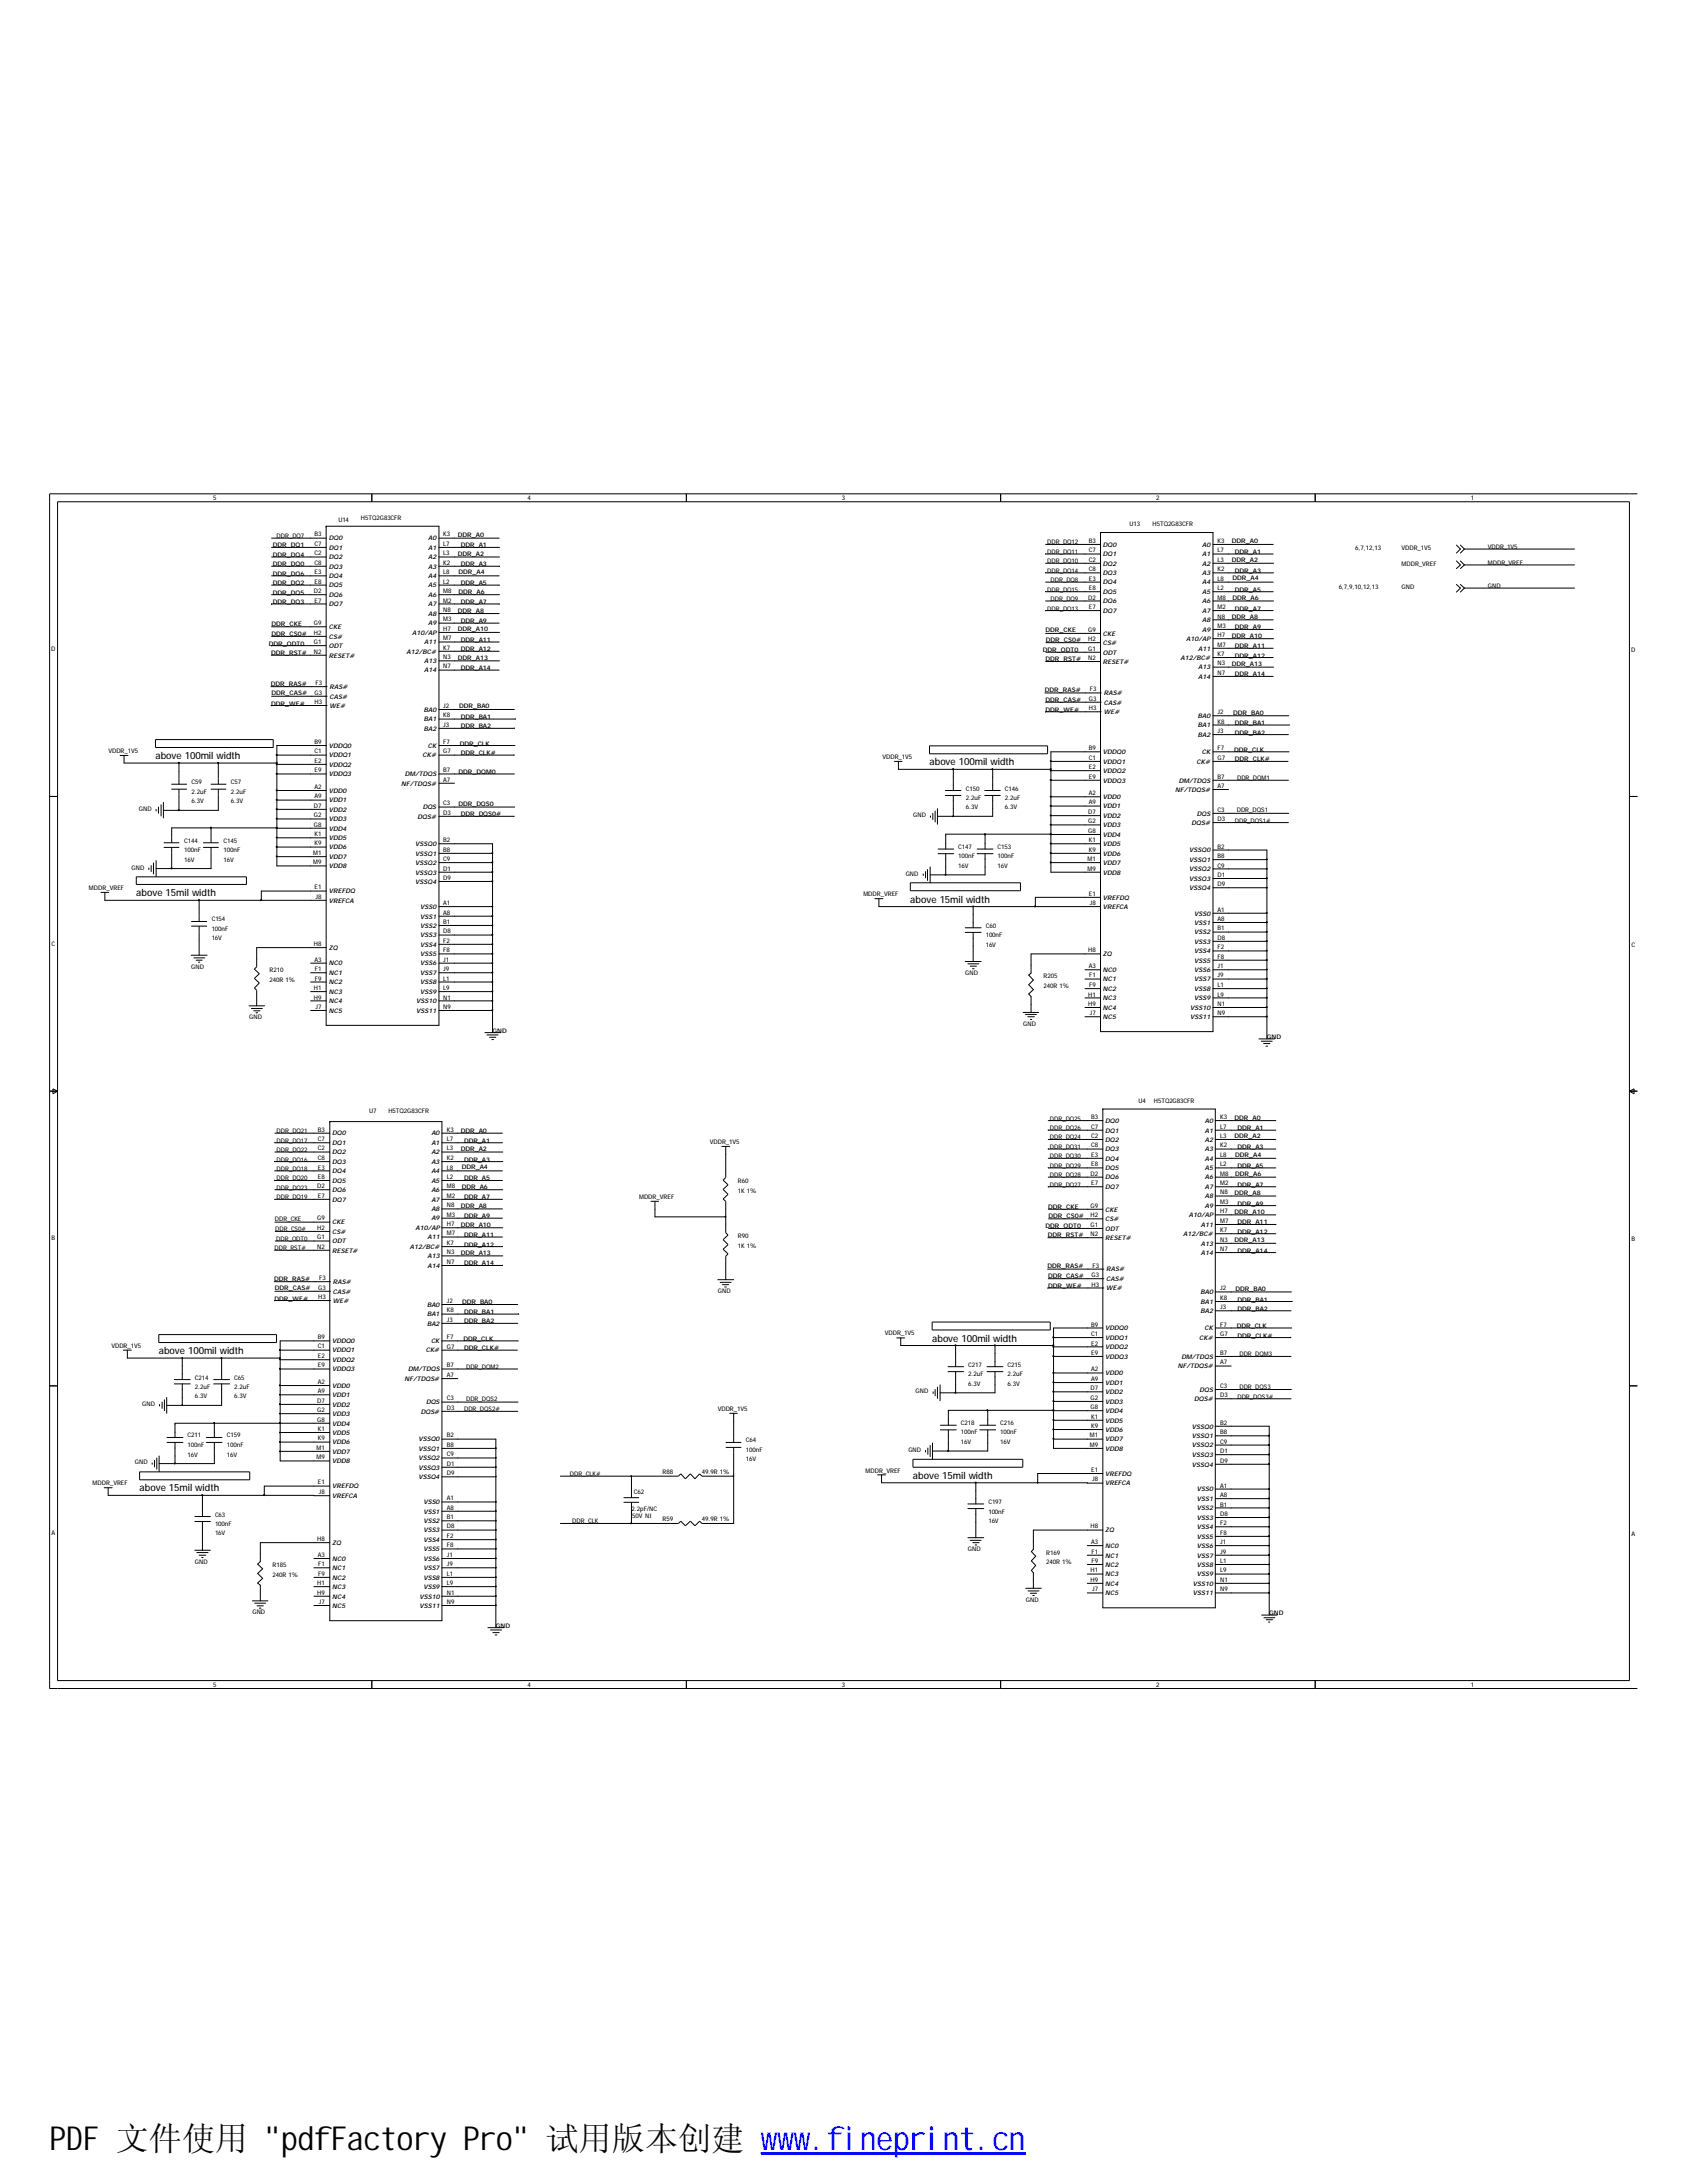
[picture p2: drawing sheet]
<svg xmlns="http://www.w3.org/2000/svg" width="216mm" height="279mm" viewBox="0 0 216 279" stroke-linecap="round" stroke-linejoin="round" font-family="sans-serif">
<defs><g id="words">
<text font-size="4.2" x="6.3" y="275.2">PDF 文件使用 &quot;pdfFactory Pro&quot; 试用版本创建 www.fineprint.cn</text>
<g font-size="1.3">
<text x="19.9" y="97.2">above 100mil width</text>
<text x="119" y="98">above 100mil width</text>
<text x="17.4" y="114.7">above 15mil width</text>
<text x="116.5" y="115.5">above 15mil width</text>
<text x="20.3" y="173.3">above 100mil width</text>
<text x="119.3" y="171.7">above 100mil width</text>
<text x="17.9" y="190.9">above 15mil width</text>
<text x="116.8" y="189.3">above 15mil width</text>
</g>
<g font-size=".8">
<text x="27.3" y="64">5</text>
<text x="67.5" y="64">4</text>
<text x="107.7" y="64">3</text>
<text x="148" y="64">2</text>
<text x="188.2" y="64">1</text>
<text x="34.9" y="70.1">DDR_DQ1</text>
<text x="34.9" y="71.3">DDR_DQ4</text>
<text x="35.4" y="68.9">DDR_DQ7</text>
<text x="40.3" y="69.9">C7</text>
<text x="40.3" y="71.1">C2</text>
<text x="40.3" y="68.7">B3</text>
<text x="42.1" y="69.2">DQ0</text>
<text x="42.1" y="70.4">DQ1</text>
<text x="42.1" y="71.6">DQ2</text>
<text x="43.3" y="66.8">U14</text>
<text x="46.2" y="66.6">H5TQ2G83CFR</text>
<text x="54.8" y="69.2">A0</text>
<text x="54.8" y="70.4">A1</text>
<text x="54.8" y="71.6">A2</text>
<text x="56.7" y="68.7">K3</text>
<text x="56.7" y="69.9">L7</text>
<text x="56.7" y="71.1">L3</text>
<text x="58.6" y="68.7">DDR_A0</text>
<text x="58.6" y="71.2">DDR_A2</text>
<text x="59" y="70.1">DDR_A1</text>
<text x="134" y="69.7">DDR_DQ12</text>
<text x="134" y="70.9">DDR_DQ11</text>
<text x="139.4" y="69.5">B3</text>
<text x="139.4" y="70.7">C7</text>
<text x="139.4" y="71.9">C2</text>
<text x="141.1" y="70">DQ0</text>
<text x="141.1" y="71.2">DQ1</text>
<text x="144.6" y="67.4">U13</text>
<text x="147.5" y="67.3">H5TQ2G83CFR</text>
<text x="153.8" y="70">A0</text>
<text x="153.8" y="71.2">A1</text>
<text x="155.8" y="69.5">K3</text>
<text x="155.8" y="70.7">L7</text>
<text x="155.8" y="71.9">L3</text>
<text x="157.6" y="69.6">DDR_A0</text>
<text x="157.6" y="72">DDR_A2</text>
<text x="158" y="70.9">DDR_A1</text>
<text x="173.4" y="70.4">6,7,12,13</text>
<text x="179.4" y="70.4">VDDR_1V5</text>
<text x="190.4" y="70.3">VDDR_1V5</text>
<text x="34.9" y="72.5">DDR_DQ0</text>
<text x="34.9" y="73.7">DDR_DQ6</text>
<text x="34.9" y="74.9">DDR_DQ2</text>
<text x="34.9" y="76.1">DDR_DQ5</text>
<text x="34.9" y="77.3">DDR_DQ3</text>
<text x="40.2" y="75.9">D2</text>
<text x="40.3" y="72.3">C8</text>
<text x="40.3" y="73.5">E3</text>
<text x="40.3" y="74.7">E8</text>
<text x="40.3" y="77.1">E7</text>
<text x="42.1" y="72.8">DQ3</text>
<text x="42.1" y="74">DQ4</text>
<text x="42.1" y="75.2">DQ5</text>
<text x="42.1" y="76.4">DQ6</text>
<text x="42.1" y="77.6">DQ7</text>
<text x="54.8" y="72.8">A3</text>
<text x="54.8" y="74">A4</text>
<text x="54.8" y="75.2">A5</text>
<text x="54.8" y="76.4">A6</text>
<text x="54.8" y="77.6">A7</text>
<text x="56.7" y="72.3">K2</text>
<text x="56.7" y="73.5">L8</text>
<text x="56.7" y="74.7">L2</text>
<text x="56.7" y="75.9">M8</text>
<text x="56.7" y="77.1">M2</text>
<text x="58.7" y="73.5">DDR_A4</text>
<text x="58.7" y="76">DDR_A6</text>
<text x="59" y="72.5">DDR_A3</text>
<text x="59" y="74.9">DDR_A5</text>
<text x="59" y="77.3">DDR_A7</text>
<text x="134" y="72.1">DDR_DQ10</text>
<text x="134" y="73.3">DDR_DQ14</text>
<text x="134" y="75.7">DDR_DQ15</text>
<text x="134.5" y="74.5">DDR_DQ8</text>
<text x="134.5" y="76.9">DDR_DQ9</text>
<text x="139.3" y="76.8">D2</text>
<text x="139.4" y="73.1">C8</text>
<text x="139.4" y="74.3">E3</text>
<text x="139.4" y="75.5">E8</text>
<text x="139.4" y="77.9">E7</text>
<text x="141.1" y="72.4">DQ2</text>
<text x="141.1" y="73.6">DQ3</text>
<text x="141.1" y="74.8">DQ4</text>
<text x="141.1" y="76">DQ5</text>
<text x="141.1" y="77.2">DQ6</text>
<text x="153.8" y="72.4">A2</text>
<text x="153.8" y="73.6">A3</text>
<text x="153.8" y="74.8">A4</text>
<text x="153.8" y="76">A5</text>
<text x="153.8" y="77.2">A6</text>
<text x="155.8" y="73.1">K2</text>
<text x="155.8" y="74.3">L8</text>
<text x="155.8" y="75.5">L2</text>
<text x="155.8" y="76.8">M8</text>
<text x="155.8" y="77.9">M2</text>
<text x="157.7" y="74.3">DDR_A4</text>
<text x="157.7" y="76.8">DDR_A6</text>
<text x="158" y="73.3">DDR_A3</text>
<text x="158" y="75.7">DDR_A5</text>
<text x="171.3" y="75.4">6,7,9,10,12,13</text>
<text x="179.4" y="72.4">MDDR_VREF</text>
<text x="179.4" y="75.4">GND</text>
<text x="190.4" y="75.3">GND</text>
<text x="190.4" y="72.3">MDDR_VREF</text>
<text x="6.6" y="83.3">D</text>
<text x="34.4" y="82.6">DDR_ODT0</text>
<text x="34.7" y="83.8">DDR_RST#</text>
<text x="34.8" y="80.1">DDR_CKE</text>
<text x="34.8" y="81.4">DDR_CS0#</text>
<text x="40.2" y="80.1">G9</text>
<text x="40.2" y="81.2">H2</text>
<text x="40.2" y="82.5">G1</text>
<text x="40.2" y="83.7">N2</text>
<text x="42.1" y="80.5">CKE</text>
<text x="42.1" y="81.7">CS#</text>
<text x="42.1" y="82.9">ODT</text>
<text x="52" y="83.7">A12/BC#</text>
<text x="52.7" y="81.2">A10/AP</text>
<text x="54.3" y="82.5">A11</text>
<text x="54.8" y="78.8">A8</text>
<text x="54.8" y="80.1">A9</text>
<text x="56.7" y="78.3">N8</text>
<text x="56.7" y="79.5">M3</text>
<text x="56.7" y="80.7">H7</text>
<text x="56.7" y="82">M7</text>
<text x="56.7" y="83.1">K7</text>
<text x="58.6" y="78.4">DDR_A8</text>
<text x="58.6" y="80.8">DDR_A10</text>
<text x="59" y="79.8">DDR_A9</text>
<text x="59" y="82.2">DDR_A11</text>
<text x="59" y="83.4">DDR_A12</text>
<text x="133.5" y="83.5">DDR_ODT0</text>
<text x="133.8" y="80.9">DDR_CKE</text>
<text x="133.9" y="82.2">DDR_CS0#</text>
<text x="134" y="78.1">DDR_DQ13</text>
<text x="139.3" y="80.9">G9</text>
<text x="139.3" y="82.1">H2</text>
<text x="139.3" y="83.3">G1</text>
<text x="141.1" y="78.4">DQ7</text>
<text x="141.1" y="81.4">CKE</text>
<text x="141.1" y="82.5">CS#</text>
<text x="141.1" y="83.8">ODT</text>
<text x="151.8" y="82">A10/AP</text>
<text x="153.3" y="83.3">A11</text>
<text x="153.8" y="78.4">A7</text>
<text x="153.8" y="79.6">A8</text>
<text x="153.8" y="80.9">A9</text>
<text x="155.8" y="79.2">N8</text>
<text x="155.8" y="80.3">M3</text>
<text x="155.8" y="81.6">H7</text>
<text x="155.8" y="82.8">M7</text>
<text x="155.8" y="84">K7</text>
<text x="157.6" y="79.2">DDR_A8</text>
<text x="157.6" y="81.6">DDR_A10</text>
<text x="158" y="78.1">DDR_A7</text>
<text x="158" y="80.6">DDR_A9</text>
<text x="158" y="83">DDR_A11</text>
<text x="208.7" y="83.4">D</text>
<text x="34.7" y="87.8">DDR_RAS#</text>
<text x="34.8" y="89">DDR_CAS#</text>
<text x="40.3" y="88.9">G3</text>
<text x="40.4" y="87.7">F3</text>
<text x="42.1" y="84.2">RESET#</text>
<text x="42.2" y="88.2">RAS#</text>
<text x="42.2" y="89.4">CAS#</text>
<text x="54.3" y="84.9">A13</text>
<text x="54.3" y="86.1">A14</text>
<text x="56.7" y="84.4">N3</text>
<text x="56.7" y="85.6">N7</text>
<text x="58.6" y="84.5">DDR_A13</text>
<text x="59" y="85.8">DDR_A14</text>
<text x="133.7" y="88.6">DDR_RAS#</text>
<text x="133.8" y="84.6">DDR_RST#</text>
<text x="133.8" y="89.8">DDR_CAS#</text>
<text x="139.3" y="84.5">N2</text>
<text x="139.4" y="89.7">G3</text>
<text x="139.5" y="88.5">F3</text>
<text x="141.1" y="85">RESET#</text>
<text x="141.3" y="89">RAS#</text>
<text x="151.1" y="84.5">A12/BC#</text>
<text x="153.3" y="85.7">A13</text>
<text x="153.3" y="86.9">A14</text>
<text x="155.8" y="85.2">N3</text>
<text x="155.8" y="86.4">N7</text>
<text x="157.6" y="85.3">DDR_A13</text>
<text x="158" y="84.2">DDR_A12</text>
<text x="158" y="86.6">DDR_A14</text>
<text x="34.7" y="90.3">DDR_WE#</text>
<text x="40.3" y="90.1">H3</text>
<text x="40.3" y="95.2">B9</text>
<text x="42.1" y="95.7">VDDQ0</text>
<text x="42.2" y="90.6">WE#</text>
<text x="54.2" y="91.1">BA0</text>
<text x="54.2" y="92.3">BA1</text>
<text x="54.2" y="93.5">BA2</text>
<text x="54.7" y="95.7">CK</text>
<text x="56.7" y="90.6">J2</text>
<text x="56.7" y="91.8">K8</text>
<text x="56.7" y="93">J3</text>
<text x="56.7" y="95.2">F7</text>
<text x="58.8" y="90.7">DDR_BA0</text>
<text x="58.8" y="95.4">DDR_CLK</text>
<text x="59" y="92">DDR_BA1</text>
<text x="59" y="93.2">DDR_BA2</text>
<text x="133.8" y="91.1">DDR_WE#</text>
<text x="139.4" y="90.9">H3</text>
<text x="141.3" y="90.2">CAS#</text>
<text x="141.3" y="91.4">WE#</text>
<text x="153.3" y="91.9">BA0</text>
<text x="153.3" y="93.1">BA1</text>
<text x="153.3" y="94.3">BA2</text>
<text x="155.8" y="91.4">J2</text>
<text x="155.8" y="92.6">K8</text>
<text x="155.8" y="93.8">J3</text>
<text x="157.8" y="91.5">DDR_BA0</text>
<text x="158" y="92.8">DDR_BA1</text>
<text x="158" y="94">DDR_BA2</text>
<text x="13.9" y="96.4">VDDR_1V5</text>
<text x="24.5" y="100.4">C59</text>
<text x="24.5" y="101.6">2.2uF</text>
<text x="29.5" y="100.4">C57</text>
<text x="29.5" y="101.6">2.2uF</text>
<text x="40.3" y="96.4">C1</text>
<text x="40.3" y="97.6">E2</text>
<text x="40.3" y="98.8">E9</text>
<text x="40.3" y="101">A2</text>
<text x="42.1" y="96.9">VDDQ1</text>
<text x="42.1" y="98.1">VDDQ2</text>
<text x="42.1" y="99.4">VDDQ3</text>
<text x="42.1" y="101.5">VDD0</text>
<text x="51.4" y="100.5">NF/TDQS#</text>
<text x="51.8" y="99.4">DM/TDQS</text>
<text x="54.1" y="96.9">CK#</text>
<text x="56.7" y="96.4">G7</text>
<text x="56.7" y="98.8">B7</text>
<text x="56.7" y="100">A7</text>
<text x="58.7" y="99">DDR_DQM0</text>
<text x="59" y="96.6">DDR_CLK#</text>
<text x="112.9" y="97.2">VDDR_1V5</text>
<text x="123.6" y="101.2">C150</text>
<text x="128.6" y="101.2">C146</text>
<text x="139.4" y="96.1">B9</text>
<text x="139.4" y="97.2">C1</text>
<text x="139.4" y="98.5">E2</text>
<text x="139.4" y="99.7">E9</text>
<text x="139.4" y="101.8">A2</text>
<text x="141.1" y="96.5">VDDQ0</text>
<text x="141.1" y="97.7">VDDQ1</text>
<text x="141.1" y="98.9">VDDQ2</text>
<text x="141.1" y="100.2">VDDQ3</text>
<text x="150.4" y="101.3">NF/TDQS#</text>
<text x="150.9" y="100.2">DM/TDQS</text>
<text x="153.1" y="97.7">CK#</text>
<text x="153.8" y="96.5">CK</text>
<text x="155.8" y="96.1">F7</text>
<text x="155.8" y="97.2">G7</text>
<text x="155.8" y="99.7">B7</text>
<text x="155.8" y="100.9">A7</text>
<text x="157.9" y="96.2">DDR_CLK</text>
<text x="158" y="97.5">DDR_CLK#</text>
<text x="158.3" y="99.9">DDR_DQM1</text>
<text x="17.8" y="103.8">GND</text>
<text x="23.6" y="107.9">C144</text>
<text x="24.5" y="102.8">6.3V</text>
<text x="28.6" y="107.9">C145</text>
<text x="29.5" y="102.8">6.3V</text>
<text x="40.2" y="103.4">D7</text>
<text x="40.2" y="104.6">G2</text>
<text x="40.2" y="105.8">G8</text>
<text x="40.3" y="102.2">A9</text>
<text x="40.3" y="107">K1</text>
<text x="42.1" y="102.7">VDD1</text>
<text x="42.1" y="103.9">VDD2</text>
<text x="42.1" y="105.1">VDD3</text>
<text x="42.1" y="106.3">VDD4</text>
<text x="42.1" y="107.5">VDD5</text>
<text x="53.4" y="104.8">DQS#</text>
<text x="54.1" y="103.6">DQS</text>
<text x="56.7" y="103.1">C3</text>
<text x="56.7" y="104.3">D3</text>
<text x="56.7" y="107.8">B2</text>
<text x="58.7" y="103.2">DDR_DQS0</text>
<text x="59" y="104.5">DDR_DQS0#</text>
<text x="116.9" y="104.6">GND</text>
<text x="123.6" y="103.6">6.3V</text>
<text x="123.6" y="102.4">2.2uF</text>
<text x="128.6" y="103.6">6.3V</text>
<text x="128.6" y="102.4">2.2uF</text>
<text x="139.3" y="104.2">D7</text>
<text x="139.3" y="105.4">G2</text>
<text x="139.3" y="106.6">G8</text>
<text x="139.4" y="103">A9</text>
<text x="139.4" y="107.8">K1</text>
<text x="141.1" y="102.3">VDD0</text>
<text x="141.1" y="103.5">VDD1</text>
<text x="141.1" y="104.7">VDD2</text>
<text x="141.1" y="105.9">VDD3</text>
<text x="141.1" y="107.1">VDD4</text>
<text x="152.5" y="105.6">DQS#</text>
<text x="153.2" y="104.4">DQS</text>
<text x="155.8" y="103.9">C3</text>
<text x="155.8" y="105.1">D3</text>
<text x="158" y="105.3">DDR_DQS1#</text>
<text x="158.3" y="104">DDR_DQS1</text>
<text x="11.4" y="113.9">MDDR_VREF</text>
<text x="16.8" y="111.3">GND</text>
<text x="23.6" y="110.3">16V</text>
<text x="23.6" y="109.1">100nF</text>
<text x="28.6" y="110.3">16V</text>
<text x="28.6" y="109.1">100nF</text>
<text x="40.1" y="109.4">M1</text>
<text x="40.1" y="110.6">M9</text>
<text x="40.3" y="108.2">K9</text>
<text x="40.3" y="113.8">E1</text>
<text x="42.1" y="108.7">VDD6</text>
<text x="42.1" y="109.9">VDD7</text>
<text x="42.1" y="111.1">VDD8</text>
<text x="53.1" y="108.3">VSSQ0</text>
<text x="53.1" y="109.5">VSSQ1</text>
<text x="53.1" y="110.7">VSSQ2</text>
<text x="53.1" y="111.9">VSSQ3</text>
<text x="53.1" y="113.1">VSSQ4</text>
<text x="56.7" y="109">B8</text>
<text x="56.7" y="110.2">C9</text>
<text x="56.7" y="111.4">D1</text>
<text x="56.7" y="112.6">D9</text>
<text x="115.9" y="112.1">GND</text>
<text x="122.6" y="108.7">C147</text>
<text x="122.6" y="111.1">16V</text>
<text x="122.6" y="109.9">100nF</text>
<text x="127.7" y="108.7">C153</text>
<text x="127.7" y="111.1">16V</text>
<text x="127.7" y="109.9">100nF</text>
<text x="139.2" y="110.2">M1</text>
<text x="139.2" y="111.4">M9</text>
<text x="139.4" y="109">K9</text>
<text x="141.1" y="108.3">VDD5</text>
<text x="141.1" y="109.5">VDD6</text>
<text x="141.1" y="110.7">VDD7</text>
<text x="141.1" y="111.9">VDD8</text>
<text x="152.2" y="109.1">VSSQ0</text>
<text x="152.2" y="110.3">VSSQ1</text>
<text x="152.2" y="111.5">VSSQ2</text>
<text x="152.2" y="112.7">VSSQ3</text>
<text x="152.2" y="113.9">VSSQ4</text>
<text x="155.8" y="108.6">B2</text>
<text x="155.8" y="109.8">B8</text>
<text x="155.8" y="111">C9</text>
<text x="155.8" y="112.2">D1</text>
<text x="155.8" y="113.5">D9</text>
<text x="27.1" y="117.9">C154</text>
<text x="27.1" y="119.2">100nF</text>
<text x="40.4" y="115">J8</text>
<text x="42.1" y="114.3">VREFDQ</text>
<text x="42.1" y="115.5">VREFCA</text>
<text x="53.8" y="116.3">VSS0</text>
<text x="53.8" y="117.6">VSS1</text>
<text x="53.8" y="118.7">VSS2</text>
<text x="53.8" y="120">VSS3</text>
<text x="56.7" y="115.9">A1</text>
<text x="56.7" y="117.1">A8</text>
<text x="56.7" y="118.3">B1</text>
<text x="56.7" y="119.5">D8</text>
<text x="110.5" y="114.7">MDDR_VREF</text>
<text x="126.2" y="118.7">C60</text>
<text x="126.2" y="120">100nF</text>
<text x="139.4" y="114.6">E1</text>
<text x="139.5" y="115.9">J8</text>
<text x="141.1" y="115.1">VREFDQ</text>
<text x="141.1" y="116.3">VREFCA</text>
<text x="152.8" y="117.2">VSS0</text>
<text x="152.8" y="118.4">VSS1</text>
<text x="152.8" y="119.6">VSS2</text>
<text x="155.8" y="116.7">A1</text>
<text x="155.8" y="117.9">A8</text>
<text x="155.8" y="119.1">B1</text>
<text x="6.6" y="121">C</text>
<text x="24.5" y="124">GND</text>
<text x="27.1" y="120.4">16V</text>
<text x="34.5" y="124.4">R210</text>
<text x="34.5" y="125.6">240R 1%</text>
<text x="40.2" y="121.1">H8</text>
<text x="40.3" y="123.1">A3</text>
<text x="40.3" y="124.3">F1</text>
<text x="40.3" y="125.5">F9</text>
<text x="42.1" y="121.6">ZQ</text>
<text x="42.1" y="123.6">NC0</text>
<text x="42.1" y="124.8">NC1</text>
<text x="42.1" y="126">NC2</text>
<text x="53.8" y="121.2">VSS4</text>
<text x="53.8" y="122.4">VSS5</text>
<text x="53.8" y="123.6">VSS6</text>
<text x="53.8" y="124.8">VSS7</text>
<text x="53.8" y="126">VSS8</text>
<text x="56.7" y="120.7">F2</text>
<text x="56.7" y="121.9">F8</text>
<text x="56.7" y="123.1">J1</text>
<text x="56.7" y="124.3">J9</text>
<text x="56.7" y="125.5">L1</text>
<text x="123.5" y="124.8">GND</text>
<text x="126.2" y="121.2">16V</text>
<text x="133.6" y="125.2">R205</text>
<text x="139.3" y="121.9">H8</text>
<text x="139.4" y="123.9">A3</text>
<text x="139.4" y="125.1">F1</text>
<text x="141.1" y="122.4">ZQ</text>
<text x="141.1" y="124.4">NC0</text>
<text x="141.1" y="125.6">NC1</text>
<text x="152.8" y="120.8">VSS3</text>
<text x="152.8" y="122">VSS4</text>
<text x="152.8" y="123.2">VSS5</text>
<text x="152.8" y="124.4">VSS6</text>
<text x="152.8" y="125.6">VSS7</text>
<text x="155.8" y="120.3">D8</text>
<text x="155.8" y="121.5">F2</text>
<text x="155.8" y="122.7">F8</text>
<text x="155.8" y="123.9">J1</text>
<text x="155.8" y="125.1">J9</text>
<text x="208.8" y="121.2">C</text>
<text x="31.9" y="130.5">GND</text>
<text x="40.2" y="126.7">H1</text>
<text x="40.2" y="127.9">H9</text>
<text x="40.4" y="129.1">J7</text>
<text x="42.1" y="127.2">NC3</text>
<text x="42.1" y="128.4">NC4</text>
<text x="42.1" y="129.6">NC5</text>
<text x="53.3" y="128.4">VSS10</text>
<text x="53.3" y="129.6">VSS11</text>
<text x="53.8" y="127.2">VSS9</text>
<text x="56.7" y="126.7">L9</text>
<text x="56.7" y="127.9">N1</text>
<text x="56.7" y="129.1">N9</text>
<text x="130.9" y="131.3">GND</text>
<text x="133.6" y="126.4">240R 1%</text>
<text x="139.3" y="127.6">H1</text>
<text x="139.3" y="128.7">H9</text>
<text x="139.4" y="126.3">F9</text>
<text x="139.5" y="130">J7</text>
<text x="141.1" y="126.8">NC2</text>
<text x="141.1" y="128">NC3</text>
<text x="141.1" y="129.2">NC4</text>
<text x="141.1" y="130.4">NC5</text>
<text x="152.3" y="129.2">VSS10</text>
<text x="152.3" y="130.4">VSS11</text>
<text x="152.8" y="126.8">VSS8</text>
<text x="152.8" y="128">VSS9</text>
<text x="155.8" y="126.3">L1</text>
<text x="155.8" y="127.6">L9</text>
<text x="155.8" y="128.7">N1</text>
<text x="155.8" y="130">N9</text>
<text x="63" y="132.2">GND</text>
<text x="162.1" y="133">GND</text>
<text x="47.2" y="142.5">U7</text>
<text x="49.7" y="142.4">H5TQ2G83CFR</text>
<text x="134.4" y="143.4">DDR_DQ25</text>
<text x="139.7" y="143.2">B3</text>
<text x="141.4" y="143.7">DQ0</text>
<text x="145.7" y="141.2">U4</text>
<text x="147.7" y="141.1">H5TQ2G83CFR</text>
<text x="154.2" y="143.7">A0</text>
<text x="156.2" y="143.2">K3</text>
<text x="158" y="143.3">DDR_A0</text>
<text x="35.4" y="145">DDR_DQ21</text>
<text x="35.4" y="146.3">DDR_DQ17</text>
<text x="35.4" y="147.4">DDR_DQ22</text>
<text x="35.4" y="148.7">DDR_DQ16</text>
<text x="35.4" y="149.9">DDR_DQ18</text>
<text x="40.7" y="146">C7</text>
<text x="40.7" y="147.2">C2</text>
<text x="40.7" y="148.5">C8</text>
<text x="40.7" y="149.7">E3</text>
<text x="40.7" y="144.8">B3</text>
<text x="42.5" y="145.3">DQ0</text>
<text x="42.5" y="146.6">DQ1</text>
<text x="42.5" y="147.7">DQ2</text>
<text x="42.5" y="149">DQ3</text>
<text x="55.2" y="145.3">A0</text>
<text x="55.2" y="146.6">A1</text>
<text x="55.2" y="147.7">A2</text>
<text x="55.2" y="149">A3</text>
<text x="57.2" y="144.8">K3</text>
<text x="57.2" y="146.1">L7</text>
<text x="57.2" y="147.2">L3</text>
<text x="57.2" y="148.5">K2</text>
<text x="57.2" y="149.7">L8</text>
<text x="59" y="144.9">DDR_A0</text>
<text x="59" y="147.4">DDR_A2</text>
<text x="59.1" y="149.6">DDR_A4</text>
<text x="59.4" y="146.3">DDR_A1</text>
<text x="59.4" y="148.7">DDR_A3</text>
<text x="90.8" y="146.4">VDDR_1V5</text>
<text x="134.4" y="144.7">DDR_DQ26</text>
<text x="134.4" y="145.8">DDR_DQ24</text>
<text x="134.4" y="147.1">DDR_DQ31</text>
<text x="134.4" y="148.3">DDR_DQ30</text>
<text x="134.4" y="149.5">DDR_DQ29</text>
<text x="139.7" y="144.4">C7</text>
<text x="139.7" y="145.6">C2</text>
<text x="139.7" y="146.9">C8</text>
<text x="139.7" y="148">E3</text>
<text x="139.7" y="149.3">E8</text>
<text x="141.4" y="144.9">DQ1</text>
<text x="141.4" y="146.1">DQ2</text>
<text x="141.4" y="147.4">DQ3</text>
<text x="141.4" y="148.5">DQ4</text>
<text x="141.4" y="149.8">DQ5</text>
<text x="154.2" y="144.9">A1</text>
<text x="154.2" y="146.1">A2</text>
<text x="154.2" y="147.4">A3</text>
<text x="154.2" y="148.5">A4</text>
<text x="154.2" y="149.8">A5</text>
<text x="156.2" y="144.4">L7</text>
<text x="156.2" y="145.6">L3</text>
<text x="156.2" y="146.9">K2</text>
<text x="156.2" y="148">L8</text>
<text x="156.2" y="149.3">L2</text>
<text x="158" y="145.7">DDR_A2</text>
<text x="158.1" y="148">DDR_A4</text>
<text x="158.4" y="144.7">DDR_A1</text>
<text x="158.4" y="147.1">DDR_A3</text>
<text x="158.4" y="149.5">DDR_A5</text>
<text x="35.4" y="151.1">DDR_DQ20</text>
<text x="35.4" y="152.3">DDR_DQ23</text>
<text x="35.4" y="153.5">DDR_DQ19</text>
<text x="40.6" y="152.1">D2</text>
<text x="40.7" y="150.9">E8</text>
<text x="40.7" y="153.3">E7</text>
<text x="42.5" y="150.2">DQ4</text>
<text x="42.5" y="151.4">DQ5</text>
<text x="42.5" y="152.6">DQ6</text>
<text x="42.5" y="153.8">DQ7</text>
<text x="55.2" y="150.2">A4</text>
<text x="55.2" y="151.4">A5</text>
<text x="55.2" y="152.6">A6</text>
<text x="55.2" y="153.8">A7</text>
<text x="55.2" y="155">A8</text>
<text x="57.2" y="150.9">L2</text>
<text x="57.2" y="152.1">M8</text>
<text x="57.2" y="153.3">M2</text>
<text x="57.2" y="154.5">N8</text>
<text x="57.2" y="155.7">M3</text>
<text x="59" y="154.6">DDR_A8</text>
<text x="59.1" y="152.2">DDR_A6</text>
<text x="59.4" y="151.1">DDR_A5</text>
<text x="59.4" y="153.5">DDR_A7</text>
<text x="59.4" y="155.9">DDR_A9</text>
<text x="81.8" y="153.5">MDDR_VREF</text>
<text x="94.4" y="151.4">R60</text>
<text x="94.4" y="152.7">1K 1%</text>
<text x="134.2" y="154.7">DDR_CKE</text>
<text x="134.2" y="155.9">DDR_CS0#</text>
<text x="134.4" y="150.7">DDR_DQ28</text>
<text x="134.4" y="151.9">DDR_DQ27</text>
<text x="139.6" y="150.5">D2</text>
<text x="139.6" y="154.6">G9</text>
<text x="139.6" y="155.8">H2</text>
<text x="139.7" y="151.7">E7</text>
<text x="141.4" y="151">DQ6</text>
<text x="141.4" y="152.2">DQ7</text>
<text x="141.4" y="155.1">CKE</text>
<text x="152.1" y="155.8">A10/AP</text>
<text x="154.2" y="151">A6</text>
<text x="154.2" y="152.2">A7</text>
<text x="154.2" y="153.4">A8</text>
<text x="154.2" y="154.6">A9</text>
<text x="156.2" y="150.5">M8</text>
<text x="156.2" y="151.7">M2</text>
<text x="156.2" y="152.9">N8</text>
<text x="156.2" y="154.1">M3</text>
<text x="156.2" y="155.3">H7</text>
<text x="158" y="153">DDR_A8</text>
<text x="158" y="155.4">DDR_A10</text>
<text x="158.1" y="150.5">DDR_A6</text>
<text x="158.4" y="151.9">DDR_A7</text>
<text x="158.4" y="154.3">DDR_A9</text>
<text x="6.6" y="158.8">B</text>
<text x="35.1" y="159.9">DDR_RST#</text>
<text x="35.2" y="156.3">DDR_CKE</text>
<text x="35.2" y="157.5">DDR_CS0#</text>
<text x="35.3" y="158.8">DDR_ODT0</text>
<text x="40.6" y="156.2">G9</text>
<text x="40.6" y="157.4">H2</text>
<text x="40.6" y="158.6">G1</text>
<text x="40.6" y="159.8">N2</text>
<text x="42.5" y="156.7">CKE</text>
<text x="42.5" y="157.9">CS#</text>
<text x="42.5" y="159.1">ODT</text>
<text x="42.5" y="160.3">RESET#</text>
<text x="52.5" y="159.9">A12/BC#</text>
<text x="53.2" y="157.4">A10/AP</text>
<text x="54.7" y="158.6">A11</text>
<text x="54.7" y="161">A13</text>
<text x="55.2" y="156.2">A9</text>
<text x="57.2" y="156.9">H7</text>
<text x="57.2" y="158.1">M7</text>
<text x="57.2" y="159.3">K7</text>
<text x="57.2" y="160.5">N3</text>
<text x="57.2" y="161.8">N7</text>
<text x="59" y="157">DDR_A10</text>
<text x="59" y="160.6">DDR_A13</text>
<text x="59.4" y="158.3">DDR_A11</text>
<text x="59.4" y="159.6">DDR_A12</text>
<text x="59.4" y="162">DDR_A14</text>
<text x="94.4" y="158.5">R90</text>
<text x="94.4" y="159.7">1K 1%</text>
<text x="133.8" y="157.2">DDR_ODT0</text>
<text x="134.1" y="158.3">DDR_RST#</text>
<text x="139.6" y="157">G1</text>
<text x="139.6" y="158.2">N2</text>
<text x="141.4" y="156.3">CS#</text>
<text x="141.4" y="157.5">ODT</text>
<text x="141.4" y="158.7">RESET#</text>
<text x="151.4" y="158.2">A12/BC#</text>
<text x="153.7" y="157">A11</text>
<text x="153.7" y="159.4">A13</text>
<text x="153.7" y="160.6">A14</text>
<text x="156.2" y="156.5">M7</text>
<text x="156.2" y="157.7">K7</text>
<text x="156.2" y="158.9">N3</text>
<text x="156.2" y="160.1">N7</text>
<text x="158" y="159">DDR_A13</text>
<text x="158.4" y="156.7">DDR_A11</text>
<text x="158.4" y="157.9">DDR_A12</text>
<text x="158.4" y="160.3">DDR_A14</text>
<text x="208.8" y="158.9">B</text>
<text x="35.1" y="164">DDR_RAS#</text>
<text x="35.1" y="166.5">DDR_WE#</text>
<text x="35.2" y="165.1">DDR_CAS#</text>
<text x="40.7" y="165.1">G3</text>
<text x="40.7" y="166.3">H3</text>
<text x="40.9" y="163.9">F3</text>
<text x="42.6" y="164.3">RAS#</text>
<text x="42.6" y="165.6">CAS#</text>
<text x="42.6" y="166.8">WE#</text>
<text x="54.7" y="167.3">BA0</text>
<text x="54.7" y="162.3">A14</text>
<text x="57.2" y="166.8">J2</text>
<text x="57.2" y="168">K8</text>
<text x="59.1" y="166.8">DDR_BA0</text>
<text x="91.9" y="165.5">GND</text>
<text x="134.1" y="162.3">DDR_RAS#</text>
<text x="134.2" y="163.5">DDR_CAS#</text>
<text x="134.2" y="164.8">DDR_WE#</text>
<text x="139.7" y="163.4">G3</text>
<text x="139.7" y="164.7">H3</text>
<text x="139.8" y="162.3">F3</text>
<text x="141.6" y="162.7">RAS#</text>
<text x="141.6" y="164">CAS#</text>
<text x="141.6" y="165.1">WE#</text>
<text x="153.6" y="165.7">BA0</text>
<text x="153.6" y="166.9">BA1</text>
<text x="156.2" y="165.1">J2</text>
<text x="156.2" y="166.4">K8</text>
<text x="156.2" y="167.6">J3</text>
<text x="158.1" y="165.3">DDR_BA0</text>
<text x="158.4" y="166.6">DDR_BA1</text>
<text x="158.4" y="167.8">DDR_BA2</text>
<text x="14.3" y="172.5">VDDR_1V5</text>
<text x="40.7" y="171.4">B9</text>
<text x="40.7" y="172.6">C1</text>
<text x="40.7" y="173.8">E2</text>
<text x="42.5" y="171.9">VDDQ0</text>
<text x="42.5" y="173.1">VDDQ1</text>
<text x="54.5" y="173.1">CK#</text>
<text x="54.7" y="168.5">BA1</text>
<text x="54.7" y="169.7">BA2</text>
<text x="55.2" y="171.9">CK</text>
<text x="57.2" y="169.2">J3</text>
<text x="57.2" y="171.4">F7</text>
<text x="57.2" y="172.6">G7</text>
<text x="59.3" y="171.6">DDR_CLK</text>
<text x="59.4" y="168.2">DDR_BA1</text>
<text x="59.4" y="169.4">DDR_BA2</text>
<text x="59.4" y="172.8">DDR_CLK#</text>
<text x="113.2" y="170.9">VDDR_1V5</text>
<text x="139.7" y="169.8">B9</text>
<text x="139.7" y="171">C1</text>
<text x="139.7" y="172.2">E2</text>
<text x="139.7" y="173.4">E9</text>
<text x="141.4" y="170.3">VDDQ0</text>
<text x="141.4" y="171.5">VDDQ1</text>
<text x="141.4" y="172.7">VDDQ2</text>
<text x="141.4" y="173.9">VDDQ3</text>
<text x="151.2" y="173.9">DM/TDQS</text>
<text x="153.5" y="171.5">CK#</text>
<text x="153.6" y="168.1">BA2</text>
<text x="154.1" y="170.3">CK</text>
<text x="156.2" y="169.8">F7</text>
<text x="156.2" y="171">G7</text>
<text x="156.2" y="173.4">B7</text>
<text x="158.3" y="170">DDR_CLK</text>
<text x="158.4" y="171.2">DDR_CLK#</text>
<text x="158.6" y="173.6">DDR_DQM3</text>
<text x="18.2" y="180">GND</text>
<text x="24.9" y="176.6">C214</text>
<text x="24.9" y="179">6.3V</text>
<text x="24.9" y="177.8">2.2uF</text>
<text x="30" y="176.6">C65</text>
<text x="30" y="179">6.3V</text>
<text x="30" y="177.8">2.2uF</text>
<text x="40.6" y="179.5">D7</text>
<text x="40.7" y="175">E9</text>
<text x="40.7" y="177.1">A2</text>
<text x="40.7" y="178.4">A9</text>
<text x="42.5" y="174.3">VDDQ2</text>
<text x="42.5" y="175.5">VDDQ3</text>
<text x="42.5" y="177.6">VDD0</text>
<text x="42.5" y="178.8">VDD1</text>
<text x="51.8" y="176.7">NF/TDQS#</text>
<text x="52.2" y="175.5">DM/TDQS</text>
<text x="54.5" y="179.7">DQS</text>
<text x="57.2" y="175">B7</text>
<text x="57.2" y="176.2">A7</text>
<text x="57.2" y="179.2">C3</text>
<text x="59.6" y="175.2">DDR_DQM2</text>
<text x="59.6" y="179.3">DDR_DQS2</text>
<text x="117.2" y="178.4">GND</text>
<text x="123.9" y="174.9">C217</text>
<text x="123.9" y="177.3">6.3V</text>
<text x="123.9" y="176.1">2.2uF</text>
<text x="128.9" y="174.9">C215</text>
<text x="128.9" y="177.3">6.3V</text>
<text x="128.9" y="176.1">2.2uF</text>
<text x="139.6" y="177.9">D7</text>
<text x="139.6" y="179.2">G2</text>
<text x="139.7" y="175.5">A2</text>
<text x="139.7" y="176.7">A9</text>
<text x="141.4" y="176">VDD0</text>
<text x="141.4" y="177.2">VDD1</text>
<text x="141.4" y="178.4">VDD2</text>
<text x="141.4" y="179.7">VDD3</text>
<text x="150.7" y="175.1">NF/TDQS#</text>
<text x="152.8" y="179.3">DQS#</text>
<text x="153.5" y="178.1">DQS</text>
<text x="156.2" y="174.6">A7</text>
<text x="156.2" y="177.6">C3</text>
<text x="156.2" y="178.9">D3</text>
<text x="158.4" y="179">DDR_DQS3#</text>
<text x="158.6" y="177.7">DDR_DQS3</text>
<text x="24" y="184">C211</text>
<text x="24" y="185.2">100nF</text>
<text x="29" y="184">C159</text>
<text x="29" y="185.2">100nF</text>
<text x="40.5" y="185.6">M1</text>
<text x="40.6" y="180.8">G2</text>
<text x="40.6" y="181.9">G8</text>
<text x="40.7" y="183.2">K1</text>
<text x="40.7" y="184.4">K9</text>
<text x="42.5" y="180">VDD2</text>
<text x="42.5" y="181.2">VDD3</text>
<text x="42.5" y="182.5">VDD4</text>
<text x="42.5" y="183.6">VDD5</text>
<text x="42.5" y="184.9">VDD6</text>
<text x="53.6" y="184.5">VSSQ0</text>
<text x="53.6" y="185.7">VSSQ1</text>
<text x="53.8" y="180.9">DQS#</text>
<text x="57.2" y="180.4">D3</text>
<text x="57.2" y="184">B2</text>
<text x="57.2" y="185.2">B8</text>
<text x="59.4" y="180.6">DDR_DQS2#</text>
<text x="91.9" y="180.6">VDDR_1V5</text>
<text x="95.5" y="184.6">C64</text>
<text x="95.5" y="185.8">100nF</text>
<text x="116.2" y="185.8">GND</text>
<text x="123" y="182.4">C218</text>
<text x="123" y="184.8">16V</text>
<text x="123" y="183.6">100nF</text>
<text x="128" y="182.4">C216</text>
<text x="128" y="184.8">16V</text>
<text x="128" y="183.6">100nF</text>
<text x="139.5" y="184">M1</text>
<text x="139.5" y="185.2">M9</text>
<text x="139.6" y="180.3">G8</text>
<text x="139.7" y="181.6">K1</text>
<text x="139.7" y="182.8">K9</text>
<text x="141.4" y="180.8">VDD4</text>
<text x="141.4" y="182.1">VDD5</text>
<text x="141.4" y="183.3">VDD6</text>
<text x="141.4" y="184.5">VDD7</text>
<text x="141.4" y="185.7">VDD8</text>
<text x="152.5" y="182.8">VSSQ0</text>
<text x="152.5" y="184.1">VSSQ1</text>
<text x="152.5" y="185.3">VSSQ2</text>
<text x="156.2" y="182.4">B2</text>
<text x="156.2" y="183.6">B8</text>
<text x="156.2" y="184.8">C9</text>
<text x="156.2" y="186">D1</text>
<text x="11.9" y="190.1">MDDR_VREF</text>
<text x="17.3" y="187.4">GND</text>
<text x="24" y="186.4">16V</text>
<text x="29" y="186.4">16V</text>
<text x="40.5" y="186.8">M9</text>
<text x="40.7" y="190">E1</text>
<text x="40.8" y="191.2">J8</text>
<text x="42.5" y="186.1">VDD7</text>
<text x="42.5" y="187.3">VDD8</text>
<text x="42.5" y="190.5">VREFDQ</text>
<text x="42.5" y="191.7">VREFCA</text>
<text x="53.6" y="186.9">VSSQ2</text>
<text x="53.6" y="188.1">VSSQ3</text>
<text x="53.6" y="189.3">VSSQ4</text>
<text x="57.2" y="186.4">C9</text>
<text x="57.2" y="187.6">D1</text>
<text x="57.2" y="188.8">D9</text>
<text x="72.9" y="188.9">DDR_CLK#</text>
<text x="81.1" y="191.3">C62</text>
<text x="84.8" y="188.6">R88</text>
<text x="89.8" y="188.6">49.9R 1%</text>
<text x="95.5" y="187">16V</text>
<text x="110.8" y="188.5">MDDR_VREF</text>
<text x="139.7" y="188.4">E1</text>
<text x="139.8" y="189.6">J8</text>
<text x="141.4" y="188.9">VREFDQ</text>
<text x="141.4" y="190.1">VREFCA</text>
<text x="152.5" y="186.5">VSSQ3</text>
<text x="152.5" y="187.7">VSSQ4</text>
<text x="153.2" y="190.9">VSS0</text>
<text x="156.2" y="187.2">D9</text>
<text x="156.2" y="190.4">A1</text>
<text x="156.2" y="191.6">A8</text>
<text x="6.6" y="196.5">A</text>
<text x="27.5" y="194.1">C63</text>
<text x="27.5" y="196.5">16V</text>
<text x="27.5" y="195.3">100nF</text>
<text x="40.6" y="197.3">H8</text>
<text x="42.5" y="197.7">ZQ</text>
<text x="54.2" y="192.5">VSS0</text>
<text x="54.2" y="193.7">VSS1</text>
<text x="54.2" y="194.9">VSS2</text>
<text x="54.2" y="196.1">VSS3</text>
<text x="54.2" y="197.4">VSS4</text>
<text x="57.2" y="192">A1</text>
<text x="57.2" y="193.2">A8</text>
<text x="57.2" y="194.4">B1</text>
<text x="57.2" y="195.6">D8</text>
<text x="57.2" y="196.9">F2</text>
<text x="73.2" y="195">DDR_CLK</text>
<text x="80.8" y="193.4">2.2pF/NC</text>
<text x="80.9" y="194.3">50V NI</text>
<text x="84.8" y="194.7">R59</text>
<text x="89.8" y="194.7">49.9R 1%</text>
<text x="126.5" y="192.5">C197</text>
<text x="126.5" y="194.9">16V</text>
<text x="126.5" y="193.7">100nF</text>
<text x="139.6" y="195.6">H8</text>
<text x="139.7" y="197.7">A3</text>
<text x="141.4" y="196.1">ZQ</text>
<text x="153.2" y="192.1">VSS1</text>
<text x="153.2" y="193.3">VSS2</text>
<text x="153.2" y="194.5">VSS3</text>
<text x="153.2" y="195.7">VSS4</text>
<text x="153.2" y="196.9">VSS5</text>
<text x="156.2" y="192.8">B1</text>
<text x="156.2" y="194">D8</text>
<text x="156.2" y="195.2">F2</text>
<text x="156.2" y="196.4">F8</text>
<text x="156.2" y="197.7">J1</text>
<text x="208.8" y="196.6">A</text>
<text x="24.9" y="200.2">GND</text>
<text x="34.9" y="200.6">R185</text>
<text x="34.9" y="201.8">240R 1%</text>
<text x="40.6" y="202.9">H1</text>
<text x="40.7" y="199.3">A3</text>
<text x="40.7" y="200.4">F1</text>
<text x="40.7" y="201.7">F9</text>
<text x="42.5" y="199.8">NC0</text>
<text x="42.5" y="201">NC1</text>
<text x="42.5" y="202.2">NC2</text>
<text x="42.5" y="203.4">NC3</text>
<text x="54.2" y="198.5">VSS5</text>
<text x="54.2" y="199.8">VSS6</text>
<text x="54.2" y="201">VSS7</text>
<text x="54.2" y="202.2">VSS8</text>
<text x="54.2" y="203.4">VSS9</text>
<text x="57.2" y="198">F8</text>
<text x="57.2" y="199.3">J1</text>
<text x="57.2" y="200.4">J9</text>
<text x="57.2" y="201.7">L1</text>
<text x="57.2" y="202.9">L9</text>
<text x="123.9" y="198.5">GND</text>
<text x="133.9" y="199">R169</text>
<text x="133.9" y="200.2">240R 1%</text>
<text x="139.6" y="201.3">H1</text>
<text x="139.6" y="202.5">H9</text>
<text x="139.7" y="198.8">F1</text>
<text x="139.7" y="200.1">F9</text>
<text x="139.8" y="203.7">J7</text>
<text x="141.4" y="198.1">NC0</text>
<text x="141.4" y="199.3">NC1</text>
<text x="141.4" y="200.5">NC2</text>
<text x="141.4" y="201.8">NC3</text>
<text x="141.4" y="202.9">NC4</text>
<text x="152.7" y="202.9">VSS10</text>
<text x="153.2" y="198.1">VSS6</text>
<text x="153.2" y="199.3">VSS7</text>
<text x="153.2" y="200.5">VSS8</text>
<text x="153.2" y="201.8">VSS9</text>
<text x="156.2" y="198.8">J9</text>
<text x="156.2" y="200.1">L1</text>
<text x="156.2" y="201.3">L9</text>
<text x="156.2" y="202.5">N1</text>
<text x="156.2" y="203.7">N9</text>
<text x="32.3" y="206.6">GND</text>
<text x="40.6" y="204.1">H9</text>
<text x="40.8" y="205.3">J7</text>
<text x="42.5" y="204.6">NC4</text>
<text x="42.5" y="205.8">NC5</text>
<text x="53.7" y="204.6">VSS10</text>
<text x="53.7" y="205.8">VSS11</text>
<text x="57.2" y="204.1">N1</text>
<text x="57.2" y="205.3">N9</text>
<text x="63.5" y="208.3">GND</text>
<text x="131.3" y="205">GND</text>
<text x="141.4" y="204.2">NC5</text>
<text x="152.7" y="204.2">VSS11</text>
<text x="162.4" y="206.7">GND</text>
<text x="27.3" y="215.9">5</text>
<text x="67.5" y="215.9">4</text>
<text x="107.7" y="215.9">3</text>
<text x="148" y="215.9">2</text>
<text x="188.2" y="215.9">1</text>
</g>
</g></defs>
<g fill="none" stroke="#000" stroke-width=".13">
<path d="M7.4 64.2h201.1v150.9h-201.1zM34.8 68.9h6.9M34.8 70.1h6.9M34.8 71.3h6.9M34.8 72.5h6.9M34.8 73.7h6.9M34.8 74.9h6.9M34.8 76.1h6.9M41.7 67.4h14.5v63.8h-14.5zM41.7 77.3h-6.9v.1M47.6 63.2v1M56.2 68.9h7.7"/>
<path d="M56.2 70.1h7.7M56.2 71.3h7.7M56.2 72.5h7.7M56.2 73.7h7.7M56.2 74.9h7.7M56.2 76.1h7.7M56.2 77.3h7.7M56.2 78.5h7.7M56.2 79.8h7.7M87.8 63.2v1M128.1 63.2v1M133.8 69.7h7"/>
<path d="M133.8 70.9h7M133.8 72.1h7M133.8 73.3h7M133.8 74.5h7M133.8 75.7h7M133.8 76.9h7M140.8 68.2h14.4v63.8h-14.4zM140.8 78.1l-7 .1M155.2 69.7h7.7M155.2 70.9h7.7M155.2 72.1h7.8M155.2 73.3h7.8"/>
<path d="M155.2 74.5h7.7M155.2 75.7h7.7M155.2 76.9h7.8M155.2 78.1h7.7M155.2 79.3h7.7M168.3 63.2v1M186.4 69.8l.5 .5-.5 .5M186.4 71.8l.5 .5-.5 .5M186.4 74.8l.5 .5-.5 .5M186.9 69.8l.5 .5M186.9 71.8l.5 .5M186.9 74.8l.5 .5"/>
<path d="M187.4 70.3l-.5 .5M187.4 72.3l-.5 .5M187.4 75.3l-.5 .5M187.4 75.3h14.1M187.4 72.3h14.1M187.4 70.3h14.1M209.5 63.2h-203.2v152.9h203.2M15.4 96.7h1M15.9 96.7v1h19.5M19.9 94.7h15.1v1h-15.1zM22.9 97.7v2.7M27.9 97.7v2.7"/>
<path d="M34.7 87.9h7.2M34.7 83.9h7M34.8 80.2h6.9M34.8 81.4h6.9M34.8 89.1h7.1M35.4 96.6h6.3M35.4 97.8h6.3M35.4 99.1h6.3M41.7 82.6l-6.9 .1M41.7 95.4h-6.3v15.4h6.3M41.9 90.3h-7.2M56.2 95.4h9.7"/>
<path d="M56.2 99.1h9.6M56.2 80.9h7.7M56.2 82.2h7.7M56.2 83.4h7.7M56.2 84.6h7.7M56.2 85.8h7.7M56.2 90.8h9.6M65.8 96.6h-9.6M65.8 93.2h-9.6M66 92h-9.8M114.5 97.5h.9M115 97.5v1h19.5"/>
<path d="M119 95.5h15.1v1h-15.1zM122 98.5v2.7M127 98.5v2.7M133.7 88.7h7.2M133.8 81.1h7M133.8 84.7h7M133.8 89.9h7.1M133.9 82.3h6.9M133.9 83.5h6.9M134.5 97.5h6.3M134.5 98.6h6.3M134.5 99.9h6.3"/>
<path d="M140.8 96.2h-6.3v15.4h6.3M140.9 91.1h-7.1M155.2 96.2h9.8M155.2 97.5h9.6M155.2 99.9h9.7M155.2 80.6h7.7M155.2 81.7h7.8M155.2 83h7.7M155.2 84.2h7.7M155.2 85.4h7.8M155.2 86.6h7.7M155.2 91.6h9.7"/>
<path d="M155.2 92.8h9.9M155.2 94h9.7M6.3 101.9h1.1M12.9 114.2h1M13.4 114.2v1h28.3M17.4 112.2h14.1v1h-14.1zM19 111.1v.2M19.3 110.8v.7M19.6 110.4v1.4M20 103.6v.2M20 110.2v2M20.3 103.3v.8"/>
<path d="M20.6 103v1.4M20.9 102.7v2M21 108.5h1.9M21 107.9h1.9M21.9 101h2M21.9 100.4h2M22 108.5v2.7M22.9 101v2.7M24.5 118.5h2M24.5 117.9h2M25.5 115.2v2.7M25.5 118.5v3.8"/>
<path d="M26 108.5h2M26 107.9h2M27 101h2M27 100.4h2M27 106v1.9M27 108.5v2.7h-7M27.9 101v2.7h-7M35.4 106h-13.4v1.9M35.4 101.2h6.3M35.4 102.4h6.3M35.4 103.6h6.3M35.4 104.8h6.3"/>
<path d="M35.4 106h6.3M35.4 107.2h6.3M35.4 108.4h6.3M35.4 109.6h6.3M41.7 114h-8.3v1.2M56.2 100.2h2M56.2 103.3h9.7M56.2 104.5h9.6M56.2 108h6.8v24.2M56.2 109.2h6.8M56.2 110.4h6.8M56.2 111.6h6.8"/>
<path d="M56.2 112.8h6.8M56.2 116h6.8M56.2 117.3h6.8M56.2 118.4h6.8M56.2 119.7h6.8M112 115h1M112.5 115v1h28.3M116.5 113h14.1v1h-14.1zM118.2 111.8v.3M118.4 111.5v.9M118.7 111.3v1.4M119 111v2"/>
<path d="M119.1 104.4v.2M119.4 104.1v.8M119.7 103.8v1.4M120 103.5v2M120.1 109.3h1.9M120.1 108.7h1.9M121 101.2h2M121 101.8h2M121 109.3v2.7M122 101.8v2.7M123.5 119.3h2.1M123.5 118.7h2.1"/>
<path d="M124.5 116v2.7M124.5 119.3v3.8M125.1 109.3h2M125.1 108.7h2M126 101.2h2M126 101.8h2M126.1 106.8v1.9M126.1 109.3v2.7h-7.1M127 101.8v2.7h-7M134.5 108h6.3M134.5 109.2h6.3M134.5 110.4h6.3"/>
<path d="M134.5 106.8h-13.5v1.9M134.5 102h6.3M134.5 103.2h6.3M134.5 104.4h6.3M134.5 105.6h6.3M134.5 106.8h6.3M140.8 114.9h-8.3v1.1M155.2 101h2M155.2 104.1h9.7M155.2 105.3h9.7M155.2 108.8h6.9v24.2M155.2 110h6.9"/>
<path d="M155.2 111.2h6.9M155.2 112.4h6.9M155.2 113.6h6.9M155.2 116.9h6.9M155.2 118.1h6.9M155.2 119.3h6.9M208.5 101.9h1M6.3 139.7h1.1M6.8 139.4l.6 .3-.6 .3zM24.5 122.3h2M24.8 122.6h1.4M25.1 122.9h.8"/>
<path d="M25.4 123.1h.2M31.9 128.7h2M32.2 129.1h1.4M32.5 129.4h.8M32.8 129.6h.2M39.8 123.3h1.9M39.8 124.5h1.9M39.8 125.7h1.9M39.8 126.9h1.9M39.8 128.1h1.9M39.8 129.3h1.9M41.7 121.3h-8.8v2.4l-.3 .3 .6 .6-.6 .6 .6 .6-.6 .6 .3 .3v2"/>
<path d="M56.2 123.3h6.8M56.2 124.5h6.8M56.2 125.7h6.8M56.2 126.9h6.8M56.2 128.1h6.8M56.2 129.3h6.8M56.2 120.9h6.8M56.2 122.1h6.8M62.1 132.2h2M62.3 132.5h1.5M62.7 132.8h.8M62.9 133.1h.3"/>
<path d="M123.5 123.1h2.1M123.9 123.4h1.4M124.2 123.7h.8M124.5 124h.2M130.9 129.6h2M131.2 129.8h1.4M131.5 130.1h.9M131.9 130.5h.1M138.9 124.1h1.9M138.9 125.3h1.9M138.9 126.5h1.9M138.9 127.7h1.9"/>
<path d="M138.9 128.9h1.9M138.9 130.1h1.9M140.8 122.1h-8.8v2.4l-.3 .3 .5 .6-.5 .6 .5 .7-.5 .5 .3 .4v2M155.2 124.1h6.9M155.2 125.3h6.9M155.2 126.5h6.9M155.2 127.7h6.9M155.2 128.9h6.9M155.2 130.1h6.9M155.2 120.5h6.9M155.2 121.7h6.9M155.2 122.9h6.9"/>
<path d="M161.1 133h2M161.4 133.3h1.4M161.7 133.6h.8M162 133.9h.2M208.5 139.7h1M208.5 139.7l.6-.3v.6zM35.1 148.6l7.1 .1M35.1 149.9h7.1M35.1 151l7.1 .1M35.2 145h7M35.2 146.2l7 .1M35.2 147.4h7"/>
<path d="M35.2 152.3h7M35.2 156.4h7M35.2 157.6h7M35.2 158.8h7M42.2 143.6h14.4v63.8h-14.4zM42.2 153.5h-7M56.6 145h7.7M56.6 146.3h7.7M56.6 147.4h7.7M56.6 148.7h7.7M56.6 149.9h7.7M56.6 151.1h7.7"/>
<path d="M56.6 152.3h7.7M56.6 153.5h7.7M56.6 154.7h7.7M56.6 155.9h7.7M56.6 157.1h7.7M56.6 158.3h7.7M64.3 159.5l-7.7 .1M83.3 153.8h1M83.8 153.8v1.9h9.1M92.4 146.7h1M92.9 146.7v4l-.4 .3 .7 .6-.7 .6 .7 .7-.7 .6 .4 .3v4l.3 .3-.7 .6 .7 .6-.7 .6 .7 .6-.3 .3v3M134.1 158.4h7"/>
<path d="M134.2 143.4h6.9M134.2 144.6l6.9 .1M134.2 145.8h6.9M134.2 147l6.9 .1M134.2 148.3h6.9M134.2 149.4l6.9 .1M134.2 150.7h6.9M134.2 154.8h6.9M134.2 156h6.9M134.2 157.2h6.9M141.1 141.9h14.4v63.9h-14.4zM141.1 151.9h-6.9"/>
<path d="M155.5 143.4h7.8M155.5 144.7h7.8M155.5 145.8h7.8M155.5 147.1h7.8M155.5 148.3h7.8M155.5 149.5h7.8M155.5 150.7h7.8M155.5 151.9h7.8M155.5 153.1h7.8M155.5 154.3h7.8M155.5 155.5h7.8M155.5 156.7l7.8 .1"/>
<path d="M155.5 157.9h7.8M155.5 159.1h7.8M6.3 177.4h1.1M15.8 172.8h1M16.3 172.8v1h19.6M20.3 170.8h15.1v1h-15.1zM20.4 179.7v.3M20.7 179.5v.8M21 179.2v1.4M21.3 178.9v2M22.3 177.1h2M22.3 176.6h2"/>
<path d="M23.3 173.8v2.8M23.3 177.1v2.8M27.3 177.1h2.1M27.3 176.6h2.1M28.4 173.8v2.8M28.4 177.1v2.8h-7.1M35.1 164h7.2M35.1 160h7.1M35.2 165.3h7.1M35.9 172.8h6.3M35.9 174h6.3M35.9 175.2h6.3"/>
<path d="M35.9 177.3h6.3M35.9 178.5h6.3M35.9 179.7h6.3M42.2 171.6h-6.3v15.4h6.3M42.3 166.5h-7.2M56.6 171.6h9.7M56.6 172.8h9.6M56.6 175.2h9.7M56.6 160.7h7.7M56.6 167h9.7M56.6 169.4h9.7M56.6 176.4h2"/>
<path d="M56.6 179.5h9.7M64.3 161.9l-7.7 .1M66.4 168.1l-9.8 .1M91.9 163.8h2M92.2 164.1h1.4M92.5 164.4h.8M92.8 164.7h.2M114.8 171.2h1M115.3 171.2v1h19.5M119.3 169.2h15.1v1h-15.1zM119.4 178.1v.3M119.7 177.8v.8"/>
<path d="M120 177.5v1.5M120.3 177.2v2.1M121.3 175.6h2M121.3 174.9h2M122.3 172.2v2.7M122.3 175.6v2.7M126.3 175.6h2.1M126.3 174.9h2.1M127.3 172.2v2.7M127.3 175.6v2.7h-7M134.1 162.4h7.2M134.2 163.7h7.1"/>
<path d="M134.8 171.2h6.3M134.8 172.4h6.3M134.8 173.6h6.3M134.8 175.7h6.3M134.8 177h6.3M134.8 178.1h6.3M134.8 179.4h6.3M141.1 170h-6.3v15.4h6.3M141.3 164.8l-7.2 .1M155.5 170h9.8M155.5 173.6h9.7M155.5 160.3h7.8"/>
<path d="M155.5 165.4h9.8M155.5 167.8h9.7M155.5 174.8h2.1M155.5 177.8h9.8M155.5 179h9.7M165.2 171.2h-9.7M165.4 166.5l-9.9 .1M208.5 177.4h1M13.3 190.4h1.1M13.8 190.4v1h28.4M17.9 188.4h14.1v1h-14.1zM19.5 187.2v.2"/>
<path d="M19.8 186.9v.8M20.1 186.6v1.4M20.4 186.4v1.9M21.4 184.6h2M21.4 184h2M22.4 184.6v2.7M24.9 194.7h2M24.9 194.1h2M24.9 198.4h2M25.2 198.7h1.4M25.5 199.1h.8M25.8 199.3h.2"/>
<path d="M25.9 191.4v2.7M25.9 194.7v3.7M26.4 184.6h2M26.4 184h2M27.4 182.2v1.8M27.4 184.6v2.7h-7M35.9 180.9h6.3M35.9 183.3h6.3M35.9 184.6h6.3M35.9 185.8h6.3M40.2 199.5h2M42.2 182.2h-19.8v1.8"/>
<path d="M42.2 197.4h-8.9v2.5l-.3 .3 .6 .6-.6 .6 .6 .6-.6 .6 .3 .3v2M42.2 190.2h-8.4v1.2M56.6 187.8h6.9M56.6 199.5h6.9M56.6 180.6h9.7M56.6 184.2h6.9v24.1M56.6 185.4h6.9M56.6 186.6h6.9M56.6 189h6.9M56.6 192.2h6.9M56.6 193.4h6.9M56.6 194.6h6.9"/>
<path d="M56.6 195.8h6.9M56.6 197.1h6.9M56.6 198.2h6.9M71.7 188.9h15.1l.3-.3 .6 .7 .6-.7 .6 .7 .6-.7 .3 .3h4.1M79.8 191.7h2M79.8 192.3h2M80.8 188.9v2.8M80.8 192.3v2.7M92.9 184.6h2M92.9 185.3h2M93.4 180.9h1M93.9 180.9v3.7"/>
<path d="M93.9 185.3v9.7h-4.1l-.3-.3-.6 .6-.6-.6-.6 .6-.6-.6-.3 .3h-15.1M112.3 188.8h1M112.8 188.8v1h28.3M116.8 186.8h14.1v1h-14.1zM118.4 185.6v.2M118.7 185.3v.8M119 185v1.4M119.3 184.7v2M120.4 183h2M120.4 182.4h2M121.4 183v2.7M123.9 193.1h2"/>
<path d="M123.9 192.5h2M123.9 196.8h2M124.2 197.1h1.4M124.5 197.4h.8M124.8 197.7h.2M124.9 189.8v2.7M124.9 193.1v3.7M125.4 183h2M125.4 182.4h2M126.4 180.5v1.9M126.4 183v2.7h-7.1M134.8 184.2h6.3"/>
<path d="M134.8 180.5h-13.4v1.9M134.8 180.6h6.3M134.8 181.8h6.3M134.8 183h6.3M139.1 197.8h2M139.1 199.1h2M141.1 195.8h-8.9v2.5l-.2 .3 .5 .6-.5 .6 .5 .6-.5 .6 .2 .3v2M141.1 188.6h-8.3v1.2M155.5 197.8h6.9M155.5 199.1h6.9M155.5 182.5h6.9v24.2M155.5 183.8h6.9"/>
<path d="M155.5 185h6.9M155.5 186.2h6.9M155.5 187.4h6.9M155.5 190.6h6.9M155.5 191.8h6.9M155.5 193h6.9M155.5 194.2h6.9M155.5 195.4h6.9M155.5 196.6h6.9M32.3 204.9h2M32.6 205.2h1.4M32.9 205.5h.8"/>
<path d="M33.2 205.8h.2M40.2 200.7h2M40.2 201.9h2M40.2 203.1h2M40.2 204.3h2M40.2 205.5h2M47.6 215.1v1M56.6 200.7h6.9M56.6 201.9h6.9M56.6 203.1h6.9M56.6 204.3h6.9M56.6 205.5h6.9"/>
<path d="M62.4 208.3h2.1M62.8 208.6h1.4M63.1 209h.8M63.4 209.3h.2M87.8 215.1v1M128.1 215.1v1M131.3 203.3h2M131.6 203.6h1.4M131.9 203.9h.8M132.2 204.2h.2M139.1 200.2h2M139.1 201.5h2"/>
<path d="M139.1 202.6h2M139.1 203.9h2M155.5 200.2h6.9M155.5 201.5h6.9M155.5 202.6h6.9M155.5 203.9h6.9M161.5 206.7h1.9M161.8 207.1h1.4M162.1 207.3h.8M162.3 207.6h.2M168.3 215.1v1"/>
</g>
<g fill="#000" stroke="#000" stroke-width=".13">
<path d="M22.8 97.6h.1v.1h-.1z" fill-rule="evenodd"/>
<path d="M27.9 97.6h.1v.1h-.1z" fill-rule="evenodd"/>
<path d="M35.4 99v.1z" fill-rule="evenodd"/>
<path d="M35.4 96.6v.1z" fill-rule="evenodd"/>
<path d="M35.4 97.6v.1z" fill-rule="evenodd"/>
<path d="M121.9 98.4h.1v.1h-.1z" fill-rule="evenodd"/>
<path d="M127 98.4v.1z" fill-rule="evenodd"/>
<path d="M134.4 99.8h.1v.1h-.1z" fill-rule="evenodd"/>
<path d="M134.4 98.6h.1v.1z" fill-rule="evenodd"/>
<path d="M134.4 97.4h.1v.1z" fill-rule="evenodd"/>
<path d="M134.4 98.4h.1v.1h-.1z" fill-rule="evenodd"/>
<path d="M21.9 111.1h.1v.1h-.1z" fill-rule="evenodd"/>
<path d="M22.8 103.6h.1v.1h-.1z" fill-rule="evenodd"/>
<path d="M25.4 115.2h.1h-.1z" fill-rule="evenodd"/>
<path d="M26.9 105.9h.1v.1h-.1z" fill-rule="evenodd"/>
<path d="M33.4 115.2v.1z" fill-rule="evenodd"/>
<path d="M35.4 109.6h.1h-.1z" fill-rule="evenodd"/>
<path d="M35.4 108.3v.1z" fill-rule="evenodd"/>
<path d="M35.4 107.2h.1h-.1z" fill-rule="evenodd"/>
<path d="M35.4 105.9v.1z" fill-rule="evenodd"/>
<path d="M35.4 104.7l.1 .1h-.1z" fill-rule="evenodd"/>
<path d="M35.4 103.5v.1z" fill-rule="evenodd"/>
<path d="M35.4 102.3l.1 .1h-.1z" fill-rule="evenodd"/>
<path d="M35.4 101.1v.1z" fill-rule="evenodd"/>
<path d="M35.4 105.9v.1z" fill-rule="evenodd"/>
<path d="M63 119.6h.1v.1h-.1z" fill-rule="evenodd"/>
<path d="M63 118.4h.1l-.1 .1z" fill-rule="evenodd"/>
<path d="M63 117.2h.1v.1h-.1z" fill-rule="evenodd"/>
<path d="M63 116h.1l-.1 .1z" fill-rule="evenodd"/>
<path d="M63 112.7h.1v.1h-.1z" fill-rule="evenodd"/>
<path d="M63 111.6h.1h-.1z" fill-rule="evenodd"/>
<path d="M63 110.3h.1v.1h-.1z" fill-rule="evenodd"/>
<path d="M63 109.1h.1v.1h-.1z" fill-rule="evenodd"/>
<path d="M121 111.9v.1z" fill-rule="evenodd"/>
<path d="M121.9 104.4l.1 .1z" fill-rule="evenodd"/>
<path d="M124.5 116h.1l-.1 .1z" fill-rule="evenodd"/>
<path d="M126 106.7l.1 .1h-.1z" fill-rule="evenodd"/>
<path d="M132.4 116h.1v.1z" fill-rule="evenodd"/>
<path d="M134.4 110.3h.1v.1h-.1z" fill-rule="evenodd"/>
<path d="M134.4 109.1h.1v.1h-.1z" fill-rule="evenodd"/>
<path d="M134.4 107.9h.1v.1h-.1z" fill-rule="evenodd"/>
<path d="M134.4 106.7h.1v.1h-.1z" fill-rule="evenodd"/>
<path d="M134.4 105.5h.1v.1h-.1z" fill-rule="evenodd"/>
<path d="M134.4 104.3h.1v.1h-.1z" fill-rule="evenodd"/>
<path d="M134.4 103.1h.1v.1h-.1z" fill-rule="evenodd"/>
<path d="M134.4 101.9h.1v.1h-.1z" fill-rule="evenodd"/>
<path d="M134.4 106.7l.1 .1z" fill-rule="evenodd"/>
<path d="M162.1 119.2l.1 .1h-.1z" fill-rule="evenodd"/>
<path d="M162.1 118h.1v.1h-.1z" fill-rule="evenodd"/>
<path d="M162.1 116.8h.1l-.1 .1z" fill-rule="evenodd"/>
<path d="M162.1 113.6h.1l-.1 .1z" fill-rule="evenodd"/>
<path d="M162.1 112.4h.1v.1h-.1z" fill-rule="evenodd"/>
<path d="M162.1 111.2h.1l-.1 .1z" fill-rule="evenodd"/>
<path d="M162.1 109.9l.1 .1h-.1z" fill-rule="evenodd"/>
<path d="M63 129.2h.1v.1h-.1z" fill-rule="evenodd"/>
<path d="M63 128.1h.1h-.1z" fill-rule="evenodd"/>
<path d="M63 126.8h.1v.1h-.1z" fill-rule="evenodd"/>
<path d="M63 125.7h.1h-.1z" fill-rule="evenodd"/>
<path d="M63 124.4h.1v.1h-.1z" fill-rule="evenodd"/>
<path d="M63 123.2l.1 .1h-.1z" fill-rule="evenodd"/>
<path d="M63 122h.1v.1h-.1z" fill-rule="evenodd"/>
<path d="M63 120.8l.1 .1h-.1z" fill-rule="evenodd"/>
<path d="M162.1 130.1h.1h-.1z" fill-rule="evenodd"/>
<path d="M162.1 128.9h.1h-.1z" fill-rule="evenodd"/>
<path d="M162.1 127.6h.1v.1h-.1z" fill-rule="evenodd"/>
<path d="M162.1 126.5h.1h-.1z" fill-rule="evenodd"/>
<path d="M162.1 125.2h.1v.1h-.1z" fill-rule="evenodd"/>
<path d="M162.1 124l.1 .1h-.1z" fill-rule="evenodd"/>
<path d="M162.1 122.8h.1v.1h-.1z" fill-rule="evenodd"/>
<path d="M162.1 121.6l.1 .1h-.1z" fill-rule="evenodd"/>
<path d="M162.1 120.4h.1v.1h-.1z" fill-rule="evenodd"/>
<path d="M92.8 155.7h.1l-.1 .1z" fill-rule="evenodd"/>
<path d="M23.3 179.8h.1z" fill-rule="evenodd"/>
<path d="M23.3 173.8h.1z" fill-rule="evenodd"/>
<path d="M28.3 173.8h.1l-.1 .1z" fill-rule="evenodd"/>
<path d="M35.8 179.7h.1l-.1 .1z" fill-rule="evenodd"/>
<path d="M35.8 178.5h.1z" fill-rule="evenodd"/>
<path d="M35.8 177.3h.1l-.1 .1z" fill-rule="evenodd"/>
<path d="M35.8 175.1l.1 .1-.1 .1z" fill-rule="evenodd"/>
<path d="M35.8 172.7l.1 .1h-.1z" fill-rule="evenodd"/>
<path d="M35.8 173.8h.1z" fill-rule="evenodd"/>
<path d="M122.2 178.2h.1v.1h-.1z" fill-rule="evenodd"/>
<path d="M122.2 172.1h.1v.1h-.1z" fill-rule="evenodd"/>
<path d="M127.3 172.1h.1v.1h-.1z" fill-rule="evenodd"/>
<path d="M134.8 179.3h.1l-.1 .1z" fill-rule="evenodd"/>
<path d="M134.8 178.1v.1z" fill-rule="evenodd"/>
<path d="M134.8 176.9h.1l-.1 .1z" fill-rule="evenodd"/>
<path d="M134.8 175.6v.1z" fill-rule="evenodd"/>
<path d="M134.8 173.5v.1z" fill-rule="evenodd"/>
<path d="M134.8 172.3v.1z" fill-rule="evenodd"/>
<path d="M134.8 171.1v.1z" fill-rule="evenodd"/>
<path d="M134.8 172.1v.1z" fill-rule="evenodd"/>
<path d="M22.3 187.2h.1v.1h-.1z" fill-rule="evenodd"/>
<path d="M25.8 191.3h.1v.1h-.1z" fill-rule="evenodd"/>
<path d="M27.4 182.1h.1l-.1 .1z" fill-rule="evenodd"/>
<path d="M33.7 191.3h.1v.1h-.1z" fill-rule="evenodd"/>
<path d="M35.8 185.7l.1 .1z" fill-rule="evenodd"/>
<path d="M35.8 184.5h.1l-.1 .1z" fill-rule="evenodd"/>
<path d="M35.8 183.3h.1z" fill-rule="evenodd"/>
<path d="M35.8 182.1h.1l-.1 .1z" fill-rule="evenodd"/>
<path d="M35.8 180.9h.1z" fill-rule="evenodd"/>
<path d="M35.8 182.1h.1z" fill-rule="evenodd"/>
<path d="M63.4 199.4h.1v.1z" fill-rule="evenodd"/>
<path d="M63.4 198.2h.1v.1z" fill-rule="evenodd"/>
<path d="M63.4 197h.1v.1z" fill-rule="evenodd"/>
<path d="M63.4 195.8h.1v.1z" fill-rule="evenodd"/>
<path d="M63.4 194.6h.1v.1z" fill-rule="evenodd"/>
<path d="M63.4 193.3l.1 .1v.1z" fill-rule="evenodd"/>
<path d="M63.4 192.2h.1v.1z" fill-rule="evenodd"/>
<path d="M63.4 188.9l.1 .1z" fill-rule="evenodd"/>
<path d="M63.4 187.7h.1v.1z" fill-rule="evenodd"/>
<path d="M63.4 186.5l.1 .1z" fill-rule="evenodd"/>
<path d="M63.4 185.3h.1v.1z" fill-rule="evenodd"/>
<path d="M80.7 188.9h.1z" fill-rule="evenodd"/>
<path d="M80.7 194.9h.1v.1z" fill-rule="evenodd"/>
<path d="M93.8 188.9h.1z" fill-rule="evenodd"/>
<path d="M121.3 185.6h.1v.1h-.1z" fill-rule="evenodd"/>
<path d="M124.8 189.7h.1v.1h-.1z" fill-rule="evenodd"/>
<path d="M126.3 180.4l.1 .1v.1z" fill-rule="evenodd"/>
<path d="M132.8 189.7v.1z" fill-rule="evenodd"/>
<path d="M134.8 184.1h.1l-.1 .1z" fill-rule="evenodd"/>
<path d="M134.8 182.9v.1z" fill-rule="evenodd"/>
<path d="M134.8 181.7h.1l-.1 .1z" fill-rule="evenodd"/>
<path d="M134.8 180.5v.1z" fill-rule="evenodd"/>
<path d="M134.8 180.4v.1z" fill-rule="evenodd"/>
<path d="M162.4 199v.1z" fill-rule="evenodd"/>
<path d="M162.4 197.8h.1l-.1 .1z" fill-rule="evenodd"/>
<path d="M162.4 196.6v.1z" fill-rule="evenodd"/>
<path d="M162.4 195.4h.1l-.1 .1z" fill-rule="evenodd"/>
<path d="M162.4 194.1v.1z" fill-rule="evenodd"/>
<path d="M162.4 193h.1h-.1z" fill-rule="evenodd"/>
<path d="M162.4 191.7v.1z" fill-rule="evenodd"/>
<path d="M162.4 190.5l.1 .1h-.1z" fill-rule="evenodd"/>
<path d="M162.4 187.3v.1z" fill-rule="evenodd"/>
<path d="M162.4 186.1v.1z" fill-rule="evenodd"/>
<path d="M162.4 184.9v.1z" fill-rule="evenodd"/>
<path d="M162.4 183.7v.1z" fill-rule="evenodd"/>
<path d="M63.4 205.4h.1v.1z" fill-rule="evenodd"/>
<path d="M63.4 204.2l.1 .1z" fill-rule="evenodd"/>
<path d="M63.4 203h.1v.1z" fill-rule="evenodd"/>
<path d="M63.4 201.8h.1v.1z" fill-rule="evenodd"/>
<path d="M63.4 200.6h.1v.1z" fill-rule="evenodd"/>
<path d="M162.4 203.8v.1z" fill-rule="evenodd"/>
<path d="M162.4 202.6h.1l-.1 .1z" fill-rule="evenodd"/>
<path d="M162.4 201.4v.1z" fill-rule="evenodd"/>
<path d="M162.4 200.2h.1l-.1 .1z" fill-rule="evenodd"/>
</g>
<path d="M97.4 275.5h33.8" fill="none" stroke="#00f" stroke-width=".18"/>
<path d="M97.4 275.7h33.8" fill="none" stroke="#00f" stroke-width=".21"/>
<use href="#words"/>
</svg>
